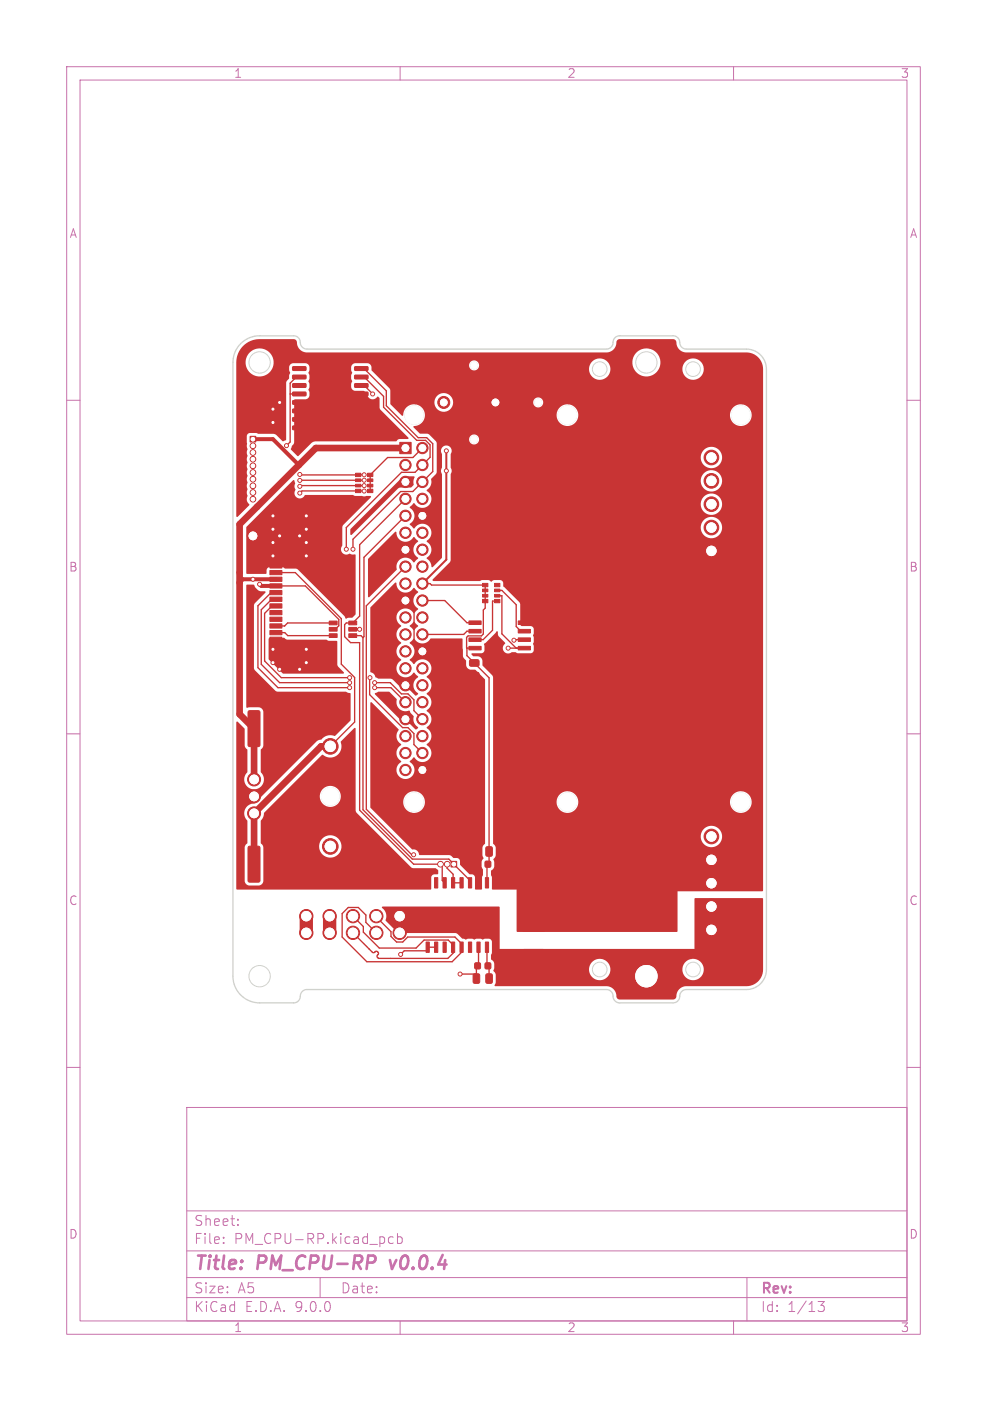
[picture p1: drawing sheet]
<svg xmlns="http://www.w3.org/2000/svg" width="148mm" height="210mm" viewBox="0 0 148 210" stroke-linecap="round" stroke-linejoin="round" font-family="sans-serif">
<defs><g id="words">
<g font-size="2.8" fill="#c872ab">
<text x="29" y="190.9">Title:</text>
<text x="38.7" y="190.9">PM_CPU-RP</text>
<text x="59.4" y="190.9">v0.0.4</text>
</g>
<g font-size="2.1" fill="#c872ab">
<text x="29" y="184">Sheet:</text>
<text x="29" y="186.7">File:</text>
<text x="35.1" y="186.7">PM_CPU-RP.kicad_pcb</text>
<text x="29" y="196.9">KiCad</text>
<text x="29" y="194.1">Size:</text>
<text x="35.7" y="194.1">A5</text>
<text x="36.7" y="196.9">E.D.A.</text>
<text x="44.3" y="196.9">9.0.0</text>
<text x="51" y="194.1">Date:</text>
<text x="114" y="194.3">Rev:</text>
<text x="114" y="196.9">Id:</text>
<text x="118.1" y="196.9">1/13</text>
</g>
<g font-size="1.8" fill="#c872ab">
<text x="35" y="11.9">1</text>
<text x="85" y="11.9">2</text>
<text x="135" y="11.9">3</text>
<text x="10.3" y="35.9">A</text>
<text x="136.4" y="35.9">A</text>
<text x="10.3" y="85.9">B</text>
<text x="136.3" y="85.9">B</text>
<text x="10.3" y="135.9">C</text>
<text x="136.3" y="135.9">C</text>
<text x="10.3" y="185.9">D</text>
<text x="136.3" y="185.9">D</text>
<text x="35" y="199.9">1</text>
<text x="85" y="199.9">2</text>
<text x="135" y="199.9">3</text>
</g>
</g></defs>
<g fill="none" stroke="#c872ab" stroke-width=".15">
<path d="M10 10h128v190h-128zM12 12h124v186h-124zM60 10v2M110 10v2M10 60h2M136 60h2M10 110h2M136 110h2M10 160h2M28 166h108v32h-108zM136 160h2M28 194.5h108"/>
<path d="M28 191.5h108M28 187.5h108M28 181.5h108M33.5 186.3v.1M33.5 185.5v.1M35.7 183.6v.1M35.7 182.8v.1M48 191.5v3M59 185.5l-.5-.1-.3 .3v.4l.2 .2h.6M59.6 185.5l.4-.1 .3 .3v.4l-.1 .2h-.6M59.6 184.9v1.5M60 198v2"/>
<path d="M110 198v2M112 191.5v6.5M122.7 195.1h.9l-.5 .6a.41 .41 0 0 1 .5 .3v.3l-.1 .2h-.8"/>
</g>
<path d="M56.2 188.3a.53 .53 0 0 1 0 .8M58.5 188.9l.3 1.3" fill="none" stroke="#c872ab" stroke-width=".4"/>
<g fill="#c83434" stroke="#c83434" stroke-width=".15">
<path d="M70.5 99l1.2-.1 .1 .2v.6l-.2 .2h-1.1l-.1-.3z"/>
<path d="M70.5 100.9l1.2-.1 .1 .2v.6l-.2 .2h-1.1l-.1-.3z"/>
<path d="M52.3 95h1.2v.6h-1.2z"/>
<path d="M52.3 94.1h1.2v.5h-1.2z"/>
<path d="M52.3 93.1h1.2v.6h-1.2z"/>
<path d="M49.4 93.1h1.2v.6h-1.2z"/>
<path d="M49.4 94.1h1.2v.5h-1.2z"/>
<path d="M49.4 95h1.2v.6h-1.2z"/>
<path d="M37.5 65.4h.9v.9h-.9z"/>
<path d="M37.3 106.6l1.4-.1 .3 .2v5l-.2 .2h-1.4l-.2-.1z"/>
<path d="M42.4 106.6l1.4-.1 .3 .2v5l-.2 .2h-1.4l-.2-.1z"/>
<path d="M53.3 70.9h.8v.5h-.8z"/>
<path d="M53.3 71.8h.8v.4h-.8z"/>
<path d="M53.3 72.6h.8v.4h-.8z"/>
<path d="M53.3 73.3h.8v.5h-.8z"/>
<path d="M55.1 73.3h.8v.5h-.8z"/>
<path d="M55.1 72.6h.8v.4h-.8z"/>
<path d="M55.1 71.8h.8v.4h-.8z"/>
<path d="M55.1 70.9h.8v.5h-.8z"/>
<path d="M59.9 66.3h1.8v1.7h-1.8z"/>
<path d="M78.4 142.4l3.2-.1 .1 .3v1.1l-.2 .2h-3l-.2-.3z"/>
<path d="M78.4 138.1h3.2l.1 .2v1.2l-.2 .1h-3l-.2-.2z"/>
<path d="M72.8 131.6h.5v1.5h-.5z"/>
<path d="M71.5 131.6h.5v1.5h-.5z"/>
<path d="M70.2 131.6h.5v1.5h-.5z"/>
<path d="M69 131.6h.5v1.5h-.5z"/>
<path d="M67.7 131.6h.5v1.5h-.5z"/>
<path d="M66.4 131.6h.5v1.5h-.5z"/>
<path d="M65.2 131.6h.4v1.5h-.4z"/>
<path d="M63.9 131.6h.5v1.5h-.5z"/>
<path d="M63.9 141.2h.5v1.6h-.5z"/>
<path d="M65.2 141.2h.4v1.6h-.4z"/>
<path d="M66.4 141.2h.5v1.6h-.5z"/>
<path d="M67.7 141.2h.5v1.6h-.5z"/>
<path d="M69 141.2h.5v1.6h-.5z"/>
<path d="M70.2 141.2h.5v1.6h-.5z"/>
<path d="M71.5 141.2h.5v1.6h-.5z"/>
<path d="M72.8 141.2h.5v1.6h-.5z"/>
<path d="M67.6 129.1h.9v.9h-.9z"/>
<path d="M40.5 95.5h1.8v.6h-1.8z"/>
<path d="M40.5 94.5h1.8v.6h-1.8z"/>
<path d="M40.5 93.5h1.8v.6h-1.8z"/>
<path d="M40.5 92.5h1.8v.6h-1.8z"/>
<path d="M40.5 91.5h1.8v.6h-1.8z"/>
<path d="M40.5 90.5h1.8v.6h-1.8z"/>
<path d="M40.5 89.5h1.8v.6h-1.8z"/>
<path d="M40.5 88.5h1.8v.6h-1.8z"/>
<path d="M40.5 87.5h1.8v.6h-1.8z"/>
<path d="M40.5 86.5h1.8v.6h-1.8z"/>
<path d="M40.5 85.5h1.8v.6h-1.8z"/>
<path d="M40.5 84.5h1.8v.6h-1.8z"/>
<path d="M42 96.9h3v2.6h-3z"/>
<path d="M42 81.2h3v2.6h-3z"/>
<path d="M72.9 146h.7l.2 .1v1.1l-.1 .2h-.6l-.2-.1z"/>
<path d="M71 146h.7l.2 .1v1.1l-.1 .2h-.6l-.2-.1z"/>
<path d="M72.9 127l.7-.1 .2 .2v1l-.1 .2-.6 .1-.2-.2z"/>
<path d="M71 127l.7-.1 .2 .2v1l-.1 .2-.6 .1-.2-.2z"/>
<path d="M72.8 144.4h.7v.8h-.7z"/>
<path d="M71.2 144.4h.8v.8h-.8z"/>
<path d="M77.7 96.9h1.8v.5h-1.8z"/>
<path d="M77.7 95.6h1.8v.6h-1.8z"/>
<path d="M77.7 94.3h1.8v.6h-1.8z"/>
<path d="M77.7 93.1h1.8v.5h-1.8z"/>
<path d="M70.3 93.1h1.8v.5h-1.8z"/>
<path d="M70.3 94.3h1.8v.6h-1.8z"/>
<path d="M70.3 95.6h1.8v.6h-1.8z"/>
<path d="M70.3 96.9h1.8v.5h-1.8z"/>
<path d="M37.3 126.9l1.4-.1 .3 .2v5l-.2 .2h-1.4l-.2-.1z"/>
<path d="M42.4 126.9l1.4-.1 .3 .2v5l-.2 .2h-1.4l-.2-.1z"/>
<path d="M43.9 55h1.9l.1 .5h-.1h-1.9v-.1z"/>
<path d="M43.9 56.3l1.9-.1 .1 .5-.1 .1h-1.9v-.1z"/>
<path d="M43.9 57.5h1.9l.1 .5-.1 .1h-1.9v-.2z"/>
<path d="M43.9 58.8h1.9l.1 .5-.1 .1-1.9-.1v-.1z"/>
<path d="M43.9 60.1l1.9-.1 .1 .5-.1 .1h-1.9v-.1z"/>
<path d="M43.9 61.3h1.9l.1 .5-.1 .1h-1.9v-.2z"/>
<path d="M43.9 62.6h1.9l.1 .5-.1 .1h-1.9v-.2z"/>
<path d="M43.9 63.9l1.9-.1 .1 .5-.1 .1h-1.9v-.1z"/>
<path d="M53.2 63.9l1.9-.1 .1 .5-.1 .1h-1.9v-.1z"/>
<path d="M53.2 62.6h1.9l.1 .5-.1 .1h-1.9v-.2z"/>
<path d="M53.2 61.3h1.9l.1 .5-.1 .1h-1.9v-.2z"/>
<path d="M53.2 60.1l1.9-.1 .1 .5-.1 .1h-1.9v-.1z"/>
<path d="M53.2 58.8h1.9l.1 .5-.1 .1-1.9-.1v-.1z"/>
<path d="M53.2 57.5h1.9l.1 .5-.1 .1h-1.9v-.2z"/>
<path d="M53.2 56.3l1.9-.1 .1 .5-.1 .1h-1.9v-.1z"/>
<path d="M53.2 55h1.9l.1 .5h-.1h-1.9v-.1z"/>
<path d="M74.2 89.9h.8v.5h-.8z"/>
<path d="M74.2 89.1h.8v.4h-.8z"/>
<path d="M74.2 88.3h.8v.4h-.8z"/>
<path d="M74.2 87.5h.8v.5h-.8z"/>
<path d="M72.4 87.5h.8v.5h-.8z"/>
<path d="M72.4 88.3h.8v.4h-.8z"/>
<path d="M72.4 89.1h.8v.4h-.8z"/>
<path d="M72.4 89.9h.8v.5h-.8z"/>
<path d="M72.8 129.1h.7v.8h-.7z"/>
<path d="M71.2 129.1h.8v.8h-.8z"/>
<circle cx="96.9" cy="146.3" r="3.2"/>
<circle cx="106.7" cy="82.6" r="1.1"/>
<circle cx="106.7" cy="79.1" r="1.1"/>
<circle cx="106.7" cy="75.6" r="1.1"/>
<circle cx="106.7" cy="72.1" r="1.1"/>
<circle cx="106.7" cy="68.6" r="1.1"/>
<circle cx="37.9" cy="66.8" r=".43"/>
<circle cx="37.9" cy="67.8" r=".43"/>
<circle cx="37.9" cy="68.8" r=".43"/>
<circle cx="37.9" cy="69.8" r=".43"/>
<circle cx="37.9" cy="70.8" r=".43"/>
<circle cx="37.9" cy="71.8" r=".43"/>
<circle cx="37.9" cy="72.8" r=".43"/>
<circle cx="37.9" cy="73.8" r=".43"/>
<circle cx="37.9" cy="74.8" r=".43"/>
<circle cx="66.5" cy="60.3" r=".9"/>
<circle cx="74.3" cy="60.3" r=".9"/>
<circle cx="63.3" cy="67.2" r=".85"/>
<circle cx="63.3" cy="69.7" r=".85"/>
<circle cx="60.8" cy="69.7" r=".85"/>
<circle cx="63.3" cy="72.2" r=".85"/>
<circle cx="60.8" cy="72.2" r=".85"/>
<circle cx="63.3" cy="74.8" r=".85"/>
<circle cx="60.8" cy="74.8" r=".85"/>
<circle cx="63.3" cy="77.3" r=".85"/>
<circle cx="60.8" cy="77.3" r=".85"/>
<circle cx="63.3" cy="79.9" r=".85"/>
<circle cx="60.8" cy="79.9" r=".85"/>
<circle cx="63.3" cy="82.4" r=".85"/>
<circle cx="60.8" cy="82.4" r=".85"/>
<circle cx="63.3" cy="84.9" r=".85"/>
<circle cx="60.8" cy="84.9" r=".85"/>
<circle cx="63.3" cy="87.5" r=".85"/>
<circle cx="60.8" cy="87.5" r=".85"/>
<circle cx="63.3" cy="90" r=".85"/>
<circle cx="60.8" cy="90" r=".85"/>
<circle cx="63.3" cy="92.6" r=".85"/>
<circle cx="60.8" cy="92.6" r=".85"/>
<circle cx="63.3" cy="95.1" r=".85"/>
<circle cx="60.8" cy="95.1" r=".85"/>
<circle cx="63.3" cy="97.6" r=".85"/>
<circle cx="60.8" cy="97.6" r=".85"/>
<circle cx="63.3" cy="100.2" r=".85"/>
<circle cx="60.8" cy="100.2" r=".85"/>
<circle cx="63.3" cy="102.7" r=".85"/>
<circle cx="60.8" cy="102.7" r=".85"/>
<circle cx="63.3" cy="105.3" r=".85"/>
<circle cx="60.8" cy="105.3" r=".85"/>
<circle cx="63.3" cy="107.8" r=".85"/>
<circle cx="60.8" cy="107.8" r=".85"/>
<circle cx="63.3" cy="110.3" r=".85"/>
<circle cx="60.8" cy="110.3" r=".85"/>
<circle cx="63.3" cy="112.9" r=".85"/>
<circle cx="60.8" cy="112.9" r=".85"/>
<circle cx="63.3" cy="115.4" r=".85"/>
<circle cx="60.8" cy="115.4" r=".85"/>
<circle cx="67.1" cy="129.5" r=".42"/>
<circle cx="66.1" cy="129.5" r=".42"/>
<circle cx="38.1" cy="121.9" r=".98"/>
<circle cx="38.1" cy="119.4" r=".98"/>
<circle cx="38.1" cy="116.8" r=".98"/>
<circle cx="37.9" cy="80.3" r=".86"/>
<circle cx="45.9" cy="137.3" r="1"/>
<circle cx="49.4" cy="137.3" r="1"/>
<circle cx="52.9" cy="137.3" r="1"/>
<circle cx="56.4" cy="137.3" r="1"/>
<circle cx="59.9" cy="137.3" r="1"/>
<circle cx="45.9" cy="139.8" r="1"/>
<circle cx="49.4" cy="139.8" r="1"/>
<circle cx="52.9" cy="139.8" r="1"/>
<circle cx="56.4" cy="139.8" r="1"/>
<circle cx="59.9" cy="139.8" r="1"/>
<circle cx="49.5" cy="126.9" r="1.17"/>
<circle cx="49.5" cy="111.9" r="1.18"/>
<circle cx="106.7" cy="139.4" r="1.1"/>
<circle cx="106.7" cy="135.9" r="1.1"/>
<circle cx="106.7" cy="132.4" r="1.1"/>
<circle cx="106.7" cy="128.9" r="1.1"/>
<circle cx="106.7" cy="125.4" r="1.1"/>
<circle cx="52.4" cy="102.3" r=".3"/>
<circle cx="56.2" cy="102.3" r=".3"/>
<circle cx="55.5" cy="101.6" r=".3"/>
<circle cx="52.4" cy="101.6" r=".3"/>
<circle cx="56.2" cy="103.1" r=".3"/>
<circle cx="52.4" cy="103.1" r=".3"/>
<circle cx="37.9" cy="86.8" r=".3"/>
<circle cx="52.9" cy="82.3" r=".3"/>
<circle cx="51.9" cy="82.3" r=".3"/>
<circle cx="62" cy="128.1" r=".3"/>
<circle cx="54.6" cy="71.2" r=".3"/>
<circle cx="45" cy="71.1" r=".3"/>
<circle cx="76.2" cy="97.2" r=".3"/>
<circle cx="45" cy="72" r=".3"/>
<circle cx="54.6" cy="72" r=".3"/>
<circle cx="45" cy="72.9" r=".3"/>
<circle cx="54.6" cy="72.8" r=".3"/>
<circle cx="77.1" cy="96" r=".3"/>
<circle cx="54.6" cy="73.6" r=".3"/>
<circle cx="45" cy="73.9" r=".3"/>
<circle cx="55.9" cy="59.1" r=".3"/>
<circle cx="45.9" cy="97.3" r=".3"/>
<circle cx="40.9" cy="83.3" r=".3"/>
<circle cx="40.9" cy="99.3" r=".3"/>
<circle cx="53.9" cy="94.3" r=".3"/>
<circle cx="45.9" cy="83.3" r=".3"/>
<circle cx="41.9" cy="60.3" r=".3"/>
<circle cx="44.9" cy="100.3" r=".3"/>
<circle cx="40.9" cy="77.3" r=".3"/>
<circle cx="40.9" cy="97.3" r=".3"/>
<circle cx="45.9" cy="79.3" r=".3"/>
<circle cx="45.9" cy="99.3" r=".3"/>
<circle cx="40.9" cy="81.3" r=".3"/>
<circle cx="45.9" cy="77.3" r=".3"/>
<circle cx="40.9" cy="63.3" r=".3"/>
<circle cx="44.9" cy="80.3" r=".3"/>
<circle cx="45.9" cy="81.3" r=".3"/>
<circle cx="41.9" cy="80.3" r=".3"/>
<circle cx="40.9" cy="79.3" r=".3"/>
<circle cx="41.9" cy="100.3" r=".3"/>
<circle cx="40.9" cy="61.3" r=".3"/>
<circle cx="66.9" cy="70.6" r=".3"/>
<circle cx="66.9" cy="67.6" r=".3"/>
<circle cx="38.9" cy="87.6" r=".3"/>
<circle cx="43" cy="66.8" r=".3"/>
<circle cx="60.1" cy="143.1" r=".3"/>
<circle cx="69" cy="146" r=".3"/>
</g>
<g fill="none" stroke="#c83434" stroke-width=".2">
<path d="M43.5 59.1h1.4M44.9 56.5h-.5l-.9 .9v8.8l-.5 .6M54.2 55.2h.4l3.3 3.4v2.2l4.8 4.8h1.3l.9 .9v4.2l-3 3h-1.8l-7.2 7.1v1.5M54.2 56.5h.4l2.9 2.9v1.6l5 5h1.3l.7 .7v1.9l-2.3 2.2h-2l-8.3 8.3v3.2M54.2 57.8h.4l1.3 1.2M55.9 59v.1M45 71.1l9.6 .1M53.7 72.8h.1M53.7 72h.1M54.5 73.5l.1 .1M54.6 73.6h-9.3l-.3 .3M54.6 72h-9.6"/>
<path d="M54.6 72.8h-9.5l-.1 .1M60.8 74.8l-6.9 6.9v10.6l-1 1.1h-1l-.2 .2v1.8l.9 .9h1.3v25.1l8.1 8.1h4l.3 .3v2.2l.4 .3M60.8 77.3l-6.2 6.2v11.9l-.2 .2M63.3 67.2l-1.4 1.4h-3.8l-2.6 2.6v2.4M41.4 89.8h-.7l-1.5 1.6v8.2l2.7 2.7h10.5M41.4 90.8h-.6l-1.1 1.1v7.2l2.5 2.5h10.2M41.4 88.8h-.7l-2 2v9.3l3 3h10.7M41.4 85.8h2.9l6.9 6.9v6.9l2 2v6.6l-3.7 3.7M41.4 94.8h1.3l.5 .5h6.8M41.4 93.8h1.3M41.4 87.8h4.4l5 5.1v.9l-.5 .5h-.9M42.7 93.8h.1"/>
<path d="M50 93.4h-6.9l-.4 .4M52.9 95.3h1.2l.3 .3M54.4 95.6v25.8l7.4 7.4h5.5l3.2 3.2v.3M60.8 90l1.3 1.3v5.1l1.2 1.2M60.8 84.9l-5.9 5.9v30.5l6.8 6.8h.3M63.3 90h3.4l3.3 3.3h1.2M63.3 87.5h1.2l.2 .2h8.1v3.5l-.3 .2v3.6l-.3 .3h-2l-.2 .2v1.7M70 97.2h1.2M70 97.2v1.1l3.3 3.3v27.8l-.3 .3v2.6M71.2 94.6h-1.2l-.5 .5h-6.2M74.6 90.1h-.7v4.4l-1.4 1.4h-1.3M74.6 89.3h.7v5.7l2.1 2.2"/>
<path d="M74.6 88.5h.7l2.1 2.1v3.3l.7 .7h.5M76.2 97.2h2.4M77.1 96h.1M77.5 97.2h.1M78.6 95.9l-1.5 .1M55.5 101.6l-.1 2.5 5 5h.8l.9 .9v1.6l1.2 1.3M56.2 102.3h2.3l1.7 1.7h1l.9 .9v1.6l1.2 1.3M56.2 103.1h2.4l2.2 2.2M52.9 137.3l1.6 1.6v.8l2.4 2.4h5.5l1.2-1.2h3.6l.7 .7v1.3l-.7 .8h-10.4l-.3-.3 .3-.5-.2-.2-.2-.1-.3 .2h-.2l-3-3M56.4 137.3v.2l2.2 2.2v.7l.9 .8h.9l.7-.7h7.1l1 1v1.2l-1.4 1.5h-12.8l-3.7-3.7v-3.6l.9-.9h1.5l1.2 1.2v1.1l1.5 1.5M67 129.5v.6l.9 .9v1.3h1.3M68 129.5h.1"/>
<path d="M65.4 142h-1.3v.5h-3.5l-.5 .6M69 146h2.4M71.8 142v2.6l-.4 .4v1.7M73 142v2.6l.3 .4v1.7"/>
</g>
<path d="M37.9 65.8h3l3.9 3.9M38.9 87.6l.3 .2h2.2M41.4 86.8h-5l-.5 .5" fill="none" stroke="#c83434" stroke-width=".6"/>
<path d="M60.8 67.2h-13.4l-11.5 11.4v28.5l2.2 2.1v7.6M49.5 111.9h-1.4l-10 10v7.6M38.1 129.5h.1" fill="none" stroke="#c83434" stroke-width="1"/>
<path d="M45.9 137.3v2.5M49.4 137.3v2.5" fill="none" stroke="#c83434" stroke-width="2"/>
<path d="M66.9 67.6v16.3l-3.6 3.6" fill="none" stroke="#c83434" stroke-width=".3"/>
<g fill="#c83434">
<path d="M57.3 135.9h17.6v6.3h29.2l.1-7.6h10.1l.1 .1v10.6a2.5 2.5 0 0 1-2.5 2.5h-9.1a1.68 1.68 0 0 0-1.4 1.8l-.5 .2h-8a.52 .52 0 0 1-.5-.6 1.5 1.5 0 0 0-1.4-1.4h-16.7a.33 .33 0 0 1 0-.5v-1.4a.47 .47 0 0 1-.2-.7h14.2a1.61 1.61 0 0 0 1.6 1.7 1.61 1.61 0 0 0 1.6-1.7h10.8a1.6 1.6 0 0 0 2.2 1.7 1.6 1.6 0 0 0 .4-2.7 1.6 1.6 0 0 0-2.6 .9v.1h-10.8a1.61 1.61 0 0 0-1.6-1.5 1.61 1.61 0 0 0-1.6 1.5h-14.2v-.8l-.5-.6v-.6l.2-.4v-1.7l-.3-.3-.8-.1a.5 .5 0 0 1-.7 0h-.5a.5 .5 0 0 1-.7 0h-.6a.5 .5 0 0 1-.7 0h-.2l-.7-.7-.3-.1h-7.2l-.3 .1-.6 .6h-.4l-.6-.5v-.5l-.1-.3-1.3-1.3a1.74 1.74 0 0 0-.5-2z"/>
<path d="M36.5 51.9a3.5 3.5 0 0 1 2.5-1.1h5a.52 .52 0 0 1 .5 .6 1.5 1.5 0 0 0 1.4 1.4h45.3a1.99 1.99 0 0 0 1.3-1.8l.4-.2h8a.52 .52 0 0 1 .5 .6 1.51 1.51 0 0 0 1.5 1.4h9a2.5 2.5 0 0 1 2.5 2.5v78.2l-12.8 .1v6l-.1 .1h-23.9l-.1-.1v-6.2l-3.7-.1v-1.8l-.2-.3v-.6l.5-.7v-.8l-.1-.3 .3-.6v-1.2l-.4-.6v-1.1h31.2v.2a1.61 1.61 0 0 0 2.4 1.3 1.61 1.61 0 0 0 0-2.8 1.61 1.61 0 0 0-2.4 1.3h-31.2v-5.2h9.6v.3a1.63 1.63 0 0 0 1.7 1.5 1.63 1.63 0 0 0 1.5-1.8h22.8v.3a1.63 1.63 0 0 0 2.4 1.2 1.63 1.63 0 0 0 0-2.8 1.63 1.63 0 0 0-2.4 1.3h-22.8v-.3a1.63 1.63 0 0 0-1.7-1.2 1.63 1.63 0 0 0-1.5 1.5h-9.6v-18.6l-.1-.3-1.4-1.4-.1-.7a.74 .74 0 0 0-.7-.7h-.6l-.3-.4 1.6-.1 .2-.1 .1-.3v-1l1.9-1.9 .2 .1 .1 .7 1 1a.85 .85 0 0 0-.3 1.2 .85 .85 0 0 0 1.3 .2h.5l.4 .1h1.9l.3-.1 .1-.3v-.7l-.1-.3 .1-.3v-.7l-.1-.2 .1-.3v-.8l-.1-.2-.3-.1-1.4-.1-.2-.1v-3.3l-2.5-2.5v-.6l-.2-.2-.3-.2-.9 .1-.5 .2-.4-.3-.9 .1-.3 .1h-7l-.1-.1 2.7-2.9v-5.1h37.5a1.61 1.61 0 0 0 2.2 1.6 1.61 1.61 0 0 0 .4-2.7 1.61 1.61 0 0 0-2.6 .9v.2h-37.5v-3.5h37.5a1.61 1.61 0 0 0 2.2 1.6 1.61 1.61 0 0 0 .4-2.7 1.61 1.61 0 0 0-2.6 .8v.3h-37.5v-3.5h37.5a1.61 1.61 0 0 0 2.2 1.6 1.61 1.61 0 0 0 .4-2.7 1.61 1.61 0 0 0-2.6 .8v.3h-37.5v-.9l.1-.4-.1-.6v-1.6h37.5a1.61 1.61 0 0 0 2.2 1.6 1.61 1.61 0 0 0 .4-2.7 1.61 1.61 0 0 0-2.6 .8v.3h-37.5v-.5a.81 .81 0 0 0-.7-1.2 .81 .81 0 0 0-.6 1.3v2a.85 .85 0 0 0 0 1v12.5l-1.4 1.4-.2-.1a1.73 1.73 0 0 0-.7-1.2 1.48 1.48 0 0 0 0-2.6 1.4 1.4 0 0 0 .3-2.2 1.4 1.4 0 0 0-2.2 .3l-.7-.6a1.48 1.48 0 0 0 0-2.6l.7-.6a1.4 1.4 0 0 0 2.2 .3 1.4 1.4 0 0 0-.3-2.2v-.1a1.5 1.5 0 0 0 .7-1.6l.7-.7 .1-.3v-4.4l-.3-.5h5.1l.1 .2a.75 .75 0 0 0 1.2 .3 .75 .75 0 0 0-.2-1.2 .75 .75 0 0 0-1.1 .7h-5.1l-1-.9h-1.3l-.9-.9 .1-.2a1.62 1.62 0 0 0 1.6-1.8h19.8v.3a1.63 1.63 0 0 0 1.7 1.5 1.63 1.63 0 0 0 1.5-1.8h22.8v.3a1.63 1.63 0 0 0 2.4 1.2 1.63 1.63 0 0 0 0-2.8 1.63 1.63 0 0 0-2.4 1.3h-22.8v-.3a1.63 1.63 0 0 0-1.7-1.2 1.63 1.63 0 0 0-1.5 1.5h-19.8v-.3a1.67 1.67 0 0 0-1.9-1.2 1.67 1.67 0 0 0-1.4 1.7h-.1l-1.7-1.7-.1-.4h6.6a1.4 1.4 0 0 0 1.4 1.5 1.4 1.4 0 0 0 1.4-1.3h12.1v.1a.75 .75 0 0 0 1.2 .4 .75 .75 0 0 0-.2-1.3 .75 .75 0 0 0-1 .8h-12.1v-.2a1.4 1.4 0 0 0-1.4-1.3 1.4 1.4 0 0 0-1.4 1.3h-6.6v-1.8l-2.8-2.9v-.7h14.6l.1 .2a.75 .75 0 0 0 .6 .5 .75 .75 0 0 0 .7-.3l16.6 .1a1.6 1.6 0 0 0 2.2 1.5 1.6 1.6 0 0 0 .6-2.6h3.7v.3a2.1 2.1 0 0 0 1.7 1.9 2.1 2.1 0 0 0 2.3-1.2l3.5 .1a1.6 1.6 0 0 0 2.3 1.5 1.6 1.6 0 0 0 .3-2.8 1.6 1.6 0 0 0-2.6 1.2h-3.5a2.1 2.1 0 0 0-1.4-2.9 2.1 2.1 0 0 0-2.6 1.9h-3.7l-.1-.1a1.61 1.61 0 0 0-2.7 1.1h-16.6l.1-.1a.75 .75 0 0 0-.6-1.1 .75 .75 0 0 0-.9 .8h-14.6l-.2-.2-.3-.2h-2l-.4 .3-.1 .3v.5l.1 .4-.1 .4v.4l.1 .4-.1 .4v.5a.65 .65 0 0 0 .5 .6h1.3l.5 .5a.88 .88 0 0 0 .7 .7 .88 .88 0 0 0 1-.4l.2 .3v1.4l.1 .3 4.2 4.2v.2h-1.4l-.4 .4h-12.1l-.6 .2-2.1 2-1-1.1 .5-1v-6.3l.1-.1h1.7l.3-.2 .2-.2v-.7l-.2-.4 .2-.4v-.4l-.2-.4 .2-.4v-.5l-.2-.4 .2-.4v-.5a.64 .64 0 0 0-.6-.6h-1.9l-.4 .3-.1 .3v.5l.1 .4-.1 .4-.1 .5-.4 .6v8.6l-.5 .1-1-.9-.4-.2h-2.3l-.3-.1h-.9l-.4 .3-.1 1.7 .1 .4-.1 .6 .1 .4-.1 .6 .1 .4-.1 .6 .1 .4-.1 .6 .1 .4-.1 .6 .1 .4-.1 .6 .1 .4-.1 .6 .1 .4a1.38 1.38 0 0 0 .3 1.4l-1.8 1.8h-.1l-.1-23.3h1.4a2.11 2.11 0 0 0 3 2.1 2.11 2.11 0 0 0 .4-3.6 2.11 2.11 0 0 0-3.3 1.2l-.1 .3h-1.4a3.5 3.5 0 0 1 1.1-2.3z"/>
<path d="M37 87.7l1-.1 .1 .1a1.29 1.29 0 0 0 1.6 .9l.1 .2-1.6 1.6-.1 .3v9.6l3.2 3.3 .3 .1h10.3l.6 .2 .1 4.1-2.3 2.3a1.97 1.97 0 0 0-2.2 .6l-.6 .2-9.4 9.3a1.51 1.51 0 0 0-1.4 1 1.51 1.51 0 0 0 .4 1.7v3.2l-.3 .5-.1 .2v5l.1 .5 .3 .2h1.8l.3-.1 .2-.3v-5.5h8.5v.2a1.68 1.68 0 0 0 2.5 1.3 1.68 1.68 0 0 0 0-2.9 1.68 1.68 0 0 0-2.5 1.4h-8.5l-.3-.4v-3.4a1.79 1.79 0 0 0 .5-1.2l2.6-2.5h5.8a1.58 1.58 0 0 0 2.1 1.5 1.58 1.58 0 0 0 .5-2.6 1.58 1.58 0 0 0-2.6 .8v.3h-5.8l6.1-6.2a1.76 1.76 0 0 0 2.2 .1 1.76 1.76 0 0 0 .6-2.1l2-2 .2 .1v12.3l.1 .3 8.3 8.2 .2 .1h3.4l.4 .3v.6l-.8 .1-.2 .4-.1 1.8h-29.1v-25.1h.1l1.1 1.1v2.5l.4 .6v3.3a1.5 1.5 0 0 0-.1 2.2 1.5 1.5 0 0 0 2.2 0 1.5 1.5 0 0 0-.1-2.2v-3.3l.3-.4 .1-.3v-5.1a.75 .75 0 0 0-.7-.6l-1.7 .1-.2-.1z"/>
<path d="M61.5 96.3l.5-.6 .1 .1a1.43 1.43 0 0 0 2.5-.1h4.7l.1 2.5a1.01 1.01 0 0 0 .5 .8v.8l.2 .3 .4 .3h.8l1.4 1.5v24.5l-.3 .4-.1 .3v1.2l.2 .3-.3 .6v.7l.2 .5-.2 2.9h-.9l-.1-2-.4-.2-.4-.1-1.4-1.3v-.7l-.2-.2-.2-.2h-.6a.88 .88 0 0 0-.8-.4h-4.2l-.2-.1a.89 .89 0 0 0-1-.8l-6.3-6.3v-.9h5v.3a1.63 1.63 0 0 0 2.4 1.2 1.63 1.63 0 0 0 0-2.8 1.63 1.63 0 0 0-2.4 1.3h-5l.1-14.8h.1l4.1 4.1a1.46 1.46 0 0 0 .4 2.2 1.48 1.48 0 0 0 0 2.6 1.36 1.36 0 0 0-.6 2 1.36 1.36 0 0 0 2.1 .1 1.36 1.36 0 0 0-.2-2v-.2l.6-.6a1.4 1.4 0 0 0 2.2 .3 1.4 1.4 0 0 0-.3-2.2 1.48 1.48 0 0 0 0-2.5 1.48 1.48 0 0 0 0-2.6 1.48 1.48 0 0 0 0-2.5 1.48 1.48 0 0 0 0-2.6 1.4 1.4 0 0 0 .3-2.2 1.4 1.4 0 0 0-2.2 .3l-.7-.6a1.48 1.48 0 0 0 0-2.5z"/>
<path d="M56.2 103.9l.6-.2h1.5l1.2 1.1a1.44 1.44 0 0 0 .4 1.4 1.44 1.44 0 0 0 1.5 .3l.6 .9a1.54 1.54 0 0 0 .7 1.7l-.4 .2-.9-.8-.8-.1-4.4-4.3z"/>
<path d="M59.2 87.4l.2-.1a1.43 1.43 0 0 0 1 1.5 1.43 1.43 0 0 0 1.7-.7l.6 .7a1.48 1.48 0 0 0 0 2.5l-.6 .6a1.4 1.4 0 0 0-2.3-.3 1.4 1.4 0 0 0 .4 2.2 1.48 1.48 0 0 0 0 2.6 1.48 1.48 0 0 0 0 2.5 1.4 1.4 0 0 0-.4 2.2 1.4 1.4 0 0 0 2.3-.3l.6 .7a1.48 1.48 0 0 0 0 2.5l-.4 .3-.9-.8-1-.1-1.7-1.6-1.9-.1-.5-.2a.96 .96 0 0 0-.8-.8v-9.6z"/>
<path d="M40.3 95.7l2-.1a.46 .46 0 0 1 .6 .2l6 .1 .4 .2h1.2l.1 3.5 .1 .3 .9 1-.1 .1h-9.1l-2.1-2.2z"/>
<path d="M52.3 94.2h1.3l.2-.2 .2 .1v.4l-.2 .1-.3-.1h-1.1z"/>
<path d="M61.5 93.8l.6-.6 .6 .6-.6 .7-.7-.6z"/>
<path d="M38.1 77.8l5.9-5.8h.2l.1 .5a1.07 1.07 0 0 0 0 1 .84 .84 0 0 0 .3 1.2 .84 .84 0 0 0 1.2-.5h7.1l.4 .1 2.3 .1v.2l-4.2 4.1-.1 .3v2.8a.86 .86 0 0 0 .1 1.1 .86 .86 0 0 0 1.1 .1l.4 .1h.3l.1 .1v8.8l-.5 .6h-.6l-.3 .1-.2-.3-7.1-7.1-.2-.1h-1.6l-.5-.2h-1.9a.74 .74 0 0 0-.4 1h-3.1v-6.9z"/>
<path d="M55.2 83.8l4.2-4.1a1.54 1.54 0 0 0 1.7 1.5l.4-.2 .6-.5 .6 .6a1.48 1.48 0 0 0 0 2.6l-.6 .6a1.42 1.42 0 0 0-1.8-.6 1.42 1.42 0 0 0-.8 1.7l-4.2 4.1-.1-.1z"/>
<path d="M60.4 71.4h1.7l-.1 1.3-.4 .4h-1.6l-.3 .1-7 7h-.1v-.9z"/>
</g>
<g fill="#fff" stroke="#fff" stroke-width=".15">
<circle cx="52.4" cy="102.3" r=".15"/>
<circle cx="56.2" cy="102.3" r=".15"/>
<circle cx="55.5" cy="101.6" r=".15"/>
<circle cx="52.4" cy="101.6" r=".15"/>
<circle cx="56.2" cy="103.1" r=".15"/>
<circle cx="52.4" cy="103.1" r=".15"/>
<circle cx="37.9" cy="86.8" r=".15"/>
<circle cx="52.9" cy="82.3" r=".15"/>
<circle cx="51.9" cy="82.3" r=".15"/>
<circle cx="62" cy="128.1" r=".15"/>
<circle cx="54.6" cy="71.2" r=".15"/>
<circle cx="45" cy="71.1" r=".15"/>
<circle cx="76.2" cy="97.2" r=".15"/>
<circle cx="45" cy="72" r=".15"/>
<circle cx="54.6" cy="72" r=".15"/>
<circle cx="45" cy="72.9" r=".15"/>
<circle cx="54.6" cy="72.8" r=".15"/>
<circle cx="77.1" cy="96" r=".15"/>
<circle cx="54.6" cy="73.6" r=".15"/>
<circle cx="45" cy="73.9" r=".15"/>
<circle cx="55.9" cy="59.1" r=".15"/>
<circle cx="45.9" cy="97.3" r=".15"/>
<circle cx="40.9" cy="83.3" r=".15"/>
<circle cx="40.9" cy="99.3" r=".15"/>
<circle cx="53.9" cy="94.3" r=".15"/>
<circle cx="45.9" cy="83.3" r=".15"/>
<circle cx="41.9" cy="60.3" r=".15"/>
<circle cx="44.9" cy="100.3" r=".15"/>
<circle cx="40.9" cy="77.3" r=".15"/>
<circle cx="40.9" cy="97.3" r=".15"/>
<circle cx="45.9" cy="79.3" r=".15"/>
<circle cx="45.9" cy="99.3" r=".15"/>
<circle cx="40.9" cy="81.3" r=".15"/>
<circle cx="45.9" cy="77.3" r=".15"/>
<circle cx="40.9" cy="63.3" r=".15"/>
<circle cx="44.9" cy="80.3" r=".15"/>
<circle cx="45.9" cy="81.3" r=".15"/>
<circle cx="41.9" cy="80.3" r=".15"/>
<circle cx="40.9" cy="79.3" r=".15"/>
<circle cx="41.9" cy="100.3" r=".15"/>
<circle cx="40.9" cy="61.3" r=".15"/>
<circle cx="66.9" cy="70.6" r=".15"/>
<circle cx="66.9" cy="67.6" r=".15"/>
<circle cx="38.9" cy="87.6" r=".15"/>
<circle cx="43" cy="66.8" r=".15"/>
<circle cx="60.1" cy="143.1" r=".15"/>
<circle cx="69" cy="146" r=".15"/>
<circle cx="96.9" cy="146.3" r="1.6"/>
<circle cx="106.7" cy="82.6" r=".7"/>
<circle cx="106.7" cy="79.1" r=".7"/>
<circle cx="106.7" cy="75.6" r=".7"/>
<circle cx="106.7" cy="72.1" r=".7"/>
<circle cx="106.7" cy="68.6" r=".7"/>
<circle cx="37.9" cy="65.8" r=".25"/>
<circle cx="37.9" cy="66.8" r=".25"/>
<circle cx="37.9" cy="67.8" r=".25"/>
<circle cx="37.9" cy="68.8" r=".25"/>
<circle cx="37.9" cy="69.8" r=".25"/>
<circle cx="37.9" cy="70.8" r=".25"/>
<circle cx="37.9" cy="71.8" r=".25"/>
<circle cx="37.9" cy="72.8" r=".25"/>
<circle cx="37.9" cy="73.8" r=".25"/>
<circle cx="37.9" cy="74.8" r=".25"/>
<circle cx="71.1" cy="65.9" r=".5"/>
<circle cx="80.7" cy="60.3" r=".5"/>
<circle cx="71.1" cy="54.8" r=".5"/>
<circle cx="66.5" cy="60.3" r=".5"/>
<circle cx="74.3" cy="60.3" r=".5"/>
<circle cx="62.1" cy="62.2" r="1.37"/>
<circle cx="62.1" cy="120.2" r="1.38"/>
<circle cx="85.1" cy="62.2" r="1.37"/>
<circle cx="85.1" cy="120.2" r="1.37"/>
<circle cx="111.1" cy="62.2" r="1.37"/>
<circle cx="111.1" cy="120.2" r="1.37"/>
<circle cx="63.3" cy="67.2" r=".5"/>
<circle cx="60.8" cy="67.2" r=".5"/>
<circle cx="63.3" cy="69.7" r=".5"/>
<circle cx="60.8" cy="69.7" r=".5"/>
<circle cx="63.3" cy="72.2" r=".5"/>
<circle cx="60.8" cy="72.2" r=".5"/>
<circle cx="63.3" cy="74.8" r=".5"/>
<circle cx="60.8" cy="74.8" r=".5"/>
<circle cx="63.3" cy="77.3" r=".5"/>
<circle cx="60.8" cy="77.3" r=".5"/>
<circle cx="63.3" cy="79.9" r=".5"/>
<circle cx="60.8" cy="79.9" r=".5"/>
<circle cx="63.3" cy="82.4" r=".5"/>
<circle cx="60.8" cy="82.4" r=".5"/>
<circle cx="63.3" cy="84.9" r=".5"/>
<circle cx="60.8" cy="84.9" r=".5"/>
<circle cx="63.3" cy="87.5" r=".5"/>
<circle cx="60.8" cy="87.5" r=".5"/>
<circle cx="63.3" cy="90" r=".5"/>
<circle cx="60.8" cy="90" r=".5"/>
<circle cx="63.3" cy="92.6" r=".5"/>
<circle cx="60.8" cy="92.6" r=".5"/>
<circle cx="63.3" cy="95.1" r=".5"/>
<circle cx="60.8" cy="95.1" r=".5"/>
<circle cx="63.3" cy="97.6" r=".5"/>
<circle cx="60.8" cy="97.6" r=".5"/>
<circle cx="63.3" cy="100.2" r=".5"/>
<circle cx="60.8" cy="100.2" r=".5"/>
<circle cx="63.3" cy="102.7" r=".5"/>
<circle cx="60.8" cy="102.7" r=".5"/>
<circle cx="63.3" cy="105.3" r=".5"/>
<circle cx="60.8" cy="105.3" r=".5"/>
<circle cx="63.3" cy="107.8" r=".5"/>
<circle cx="60.8" cy="107.8" r=".5"/>
<circle cx="63.3" cy="110.3" r=".5"/>
<circle cx="60.8" cy="110.3" r=".5"/>
<circle cx="63.3" cy="112.9" r=".5"/>
<circle cx="60.8" cy="112.9" r=".5"/>
<circle cx="63.3" cy="115.4" r=".5"/>
<circle cx="60.8" cy="115.4" r=".5"/>
<circle cx="68.1" cy="129.5" r=".25"/>
<circle cx="67.1" cy="129.5" r=".25"/>
<circle cx="66.1" cy="129.5" r=".25"/>
<circle cx="38.1" cy="121.9" r=".65"/>
<circle cx="38.1" cy="119.4" r=".65"/>
<circle cx="38.1" cy="116.8" r=".65"/>
<circle cx="37.9" cy="80.3" r=".57"/>
<circle cx="45.9" cy="137.3" r=".7"/>
<circle cx="49.4" cy="137.3" r=".7"/>
<circle cx="52.9" cy="137.3" r=".7"/>
<circle cx="56.4" cy="137.3" r=".7"/>
<circle cx="59.9" cy="137.3" r=".7"/>
<circle cx="45.9" cy="139.8" r=".7"/>
<circle cx="49.4" cy="139.8" r=".7"/>
<circle cx="52.9" cy="139.8" r=".7"/>
<circle cx="56.4" cy="139.8" r=".7"/>
<circle cx="59.9" cy="139.8" r=".7"/>
<circle cx="49.5" cy="119.4" r="1.33"/>
<circle cx="49.5" cy="126.9" r=".77"/>
<circle cx="49.5" cy="111.9" r=".77"/>
<circle cx="106.7" cy="139.4" r=".7"/>
<circle cx="106.7" cy="135.9" r=".7"/>
<circle cx="106.7" cy="132.4" r=".7"/>
<circle cx="106.7" cy="128.9" r=".7"/>
<circle cx="106.7" cy="125.4" r=".7"/>
</g>
<path d="M36.1 51.5a4 4 0 0 1 2.8-1.2h5.1a1.16 1.16 0 0 1 1.1 1.4l.4 .4 .5 .2h44.9a1.16 1.16 0 0 0 1.1-1.3l.3-.4 .5-.3h8.1a1.16 1.16 0 0 1 1.1 1.4l.4 .4 .4 .2h9.1a3 3 0 0 1 3 3v90a3 3 0 0 1-3 3h-9a1.16 1.16 0 0 0-1 1.4l-.3 .4-.6 .2h-8.1a1.16 1.16 0 0 1-1-1.3l-.4-.5-.6-.2h-44.9a1.16 1.16 0 0 0-1 1.4l-.4 .4-.5 .2h-5.2a4 4 0 0 1-4-4v-92a4 4 0 0 1 1.2-2.8z" fill="none" stroke="#d0d2cd" stroke-width=".2"/>
<g fill="none" stroke="#d0d2cd" stroke-width=".15">
<circle cx="38.9" cy="54.3" r="1.6"/>
<circle cx="89.9" cy="55.3" r="1.1"/>
<circle cx="96.9" cy="54.3" r="1.6"/>
<circle cx="103.9" cy="55.3" r="1.1"/>
<circle cx="38.9" cy="146.3" r="1.6"/>
<circle cx="89.9" cy="145.3" r="1.1"/>
<circle cx="103.9" cy="145.3" r="1.1"/>
</g>
<g fill="#d0d2cd" stroke="#d0d2cd" stroke-width=".15">
<circle cx="96.9" cy="146.3" r="1.6"/>
<circle cx="106.7" cy="82.6" r=".7"/>
<circle cx="106.7" cy="79.1" r=".7"/>
<circle cx="106.7" cy="75.6" r=".7"/>
<circle cx="106.7" cy="72.1" r=".7"/>
<circle cx="106.7" cy="68.6" r=".7"/>
<circle cx="37.9" cy="65.8" r=".25"/>
<circle cx="37.9" cy="66.8" r=".25"/>
<circle cx="37.9" cy="67.8" r=".25"/>
<circle cx="37.9" cy="68.8" r=".25"/>
<circle cx="37.9" cy="69.8" r=".25"/>
<circle cx="37.9" cy="70.8" r=".25"/>
<circle cx="37.9" cy="71.8" r=".25"/>
<circle cx="37.9" cy="72.8" r=".25"/>
<circle cx="37.9" cy="73.8" r=".25"/>
<circle cx="37.9" cy="74.8" r=".25"/>
<circle cx="71.1" cy="65.9" r=".5"/>
<circle cx="80.7" cy="60.3" r=".5"/>
<circle cx="71.1" cy="54.8" r=".5"/>
<circle cx="66.5" cy="60.3" r=".5"/>
<circle cx="74.3" cy="60.3" r=".5"/>
<circle cx="62.1" cy="62.2" r="1.37"/>
<circle cx="62.1" cy="120.2" r="1.38"/>
<circle cx="85.1" cy="62.2" r="1.37"/>
<circle cx="85.1" cy="120.2" r="1.37"/>
<circle cx="111.1" cy="62.2" r="1.37"/>
<circle cx="111.1" cy="120.2" r="1.37"/>
<circle cx="63.3" cy="67.2" r=".5"/>
<circle cx="60.8" cy="67.2" r=".5"/>
<circle cx="63.3" cy="69.7" r=".5"/>
<circle cx="60.8" cy="69.7" r=".5"/>
<circle cx="63.3" cy="72.2" r=".5"/>
<circle cx="60.8" cy="72.2" r=".5"/>
<circle cx="63.3" cy="74.8" r=".5"/>
<circle cx="60.8" cy="74.8" r=".5"/>
<circle cx="63.3" cy="77.3" r=".5"/>
<circle cx="60.8" cy="77.3" r=".5"/>
<circle cx="63.3" cy="79.9" r=".5"/>
<circle cx="60.8" cy="79.9" r=".5"/>
<circle cx="63.3" cy="82.4" r=".5"/>
<circle cx="60.8" cy="82.4" r=".5"/>
<circle cx="63.3" cy="84.9" r=".5"/>
<circle cx="60.8" cy="84.9" r=".5"/>
<circle cx="63.3" cy="87.5" r=".5"/>
<circle cx="60.8" cy="87.5" r=".5"/>
<circle cx="63.3" cy="90" r=".5"/>
<circle cx="60.8" cy="90" r=".5"/>
<circle cx="63.3" cy="92.6" r=".5"/>
<circle cx="60.8" cy="92.6" r=".5"/>
<circle cx="63.3" cy="95.1" r=".5"/>
<circle cx="60.8" cy="95.1" r=".5"/>
<circle cx="63.3" cy="97.6" r=".5"/>
<circle cx="60.8" cy="97.6" r=".5"/>
<circle cx="63.3" cy="100.2" r=".5"/>
<circle cx="60.8" cy="100.2" r=".5"/>
<circle cx="63.3" cy="102.7" r=".5"/>
<circle cx="60.8" cy="102.7" r=".5"/>
<circle cx="63.3" cy="105.3" r=".5"/>
<circle cx="60.8" cy="105.3" r=".5"/>
<circle cx="63.3" cy="107.8" r=".5"/>
<circle cx="60.8" cy="107.8" r=".5"/>
<circle cx="63.3" cy="110.3" r=".5"/>
<circle cx="60.8" cy="110.3" r=".5"/>
<circle cx="63.3" cy="112.9" r=".5"/>
<circle cx="60.8" cy="112.9" r=".5"/>
<circle cx="63.3" cy="115.4" r=".5"/>
<circle cx="60.8" cy="115.4" r=".5"/>
<circle cx="68.1" cy="129.5" r=".25"/>
<circle cx="67.1" cy="129.5" r=".25"/>
<circle cx="66.1" cy="129.5" r=".25"/>
<circle cx="38.1" cy="121.9" r=".65"/>
<circle cx="38.1" cy="119.4" r=".65"/>
<circle cx="38.1" cy="116.8" r=".65"/>
<circle cx="37.9" cy="80.3" r=".57"/>
<circle cx="45.9" cy="137.3" r=".7"/>
<circle cx="49.4" cy="137.3" r=".7"/>
<circle cx="52.9" cy="137.3" r=".7"/>
<circle cx="56.4" cy="137.3" r=".7"/>
<circle cx="59.9" cy="137.3" r=".7"/>
<circle cx="45.9" cy="139.8" r=".7"/>
<circle cx="49.4" cy="139.8" r=".7"/>
<circle cx="52.9" cy="139.8" r=".7"/>
<circle cx="56.4" cy="139.8" r=".7"/>
<circle cx="59.9" cy="139.8" r=".7"/>
<circle cx="49.5" cy="119.4" r="1.33"/>
<circle cx="49.5" cy="126.9" r=".77"/>
<circle cx="49.5" cy="111.9" r=".77"/>
<circle cx="106.7" cy="139.4" r=".7"/>
<circle cx="106.7" cy="135.9" r=".7"/>
<circle cx="106.7" cy="132.4" r=".7"/>
<circle cx="106.7" cy="128.9" r=".7"/>
<circle cx="106.7" cy="125.4" r=".7"/>
</g>
<use href="#words"/>
</svg>
